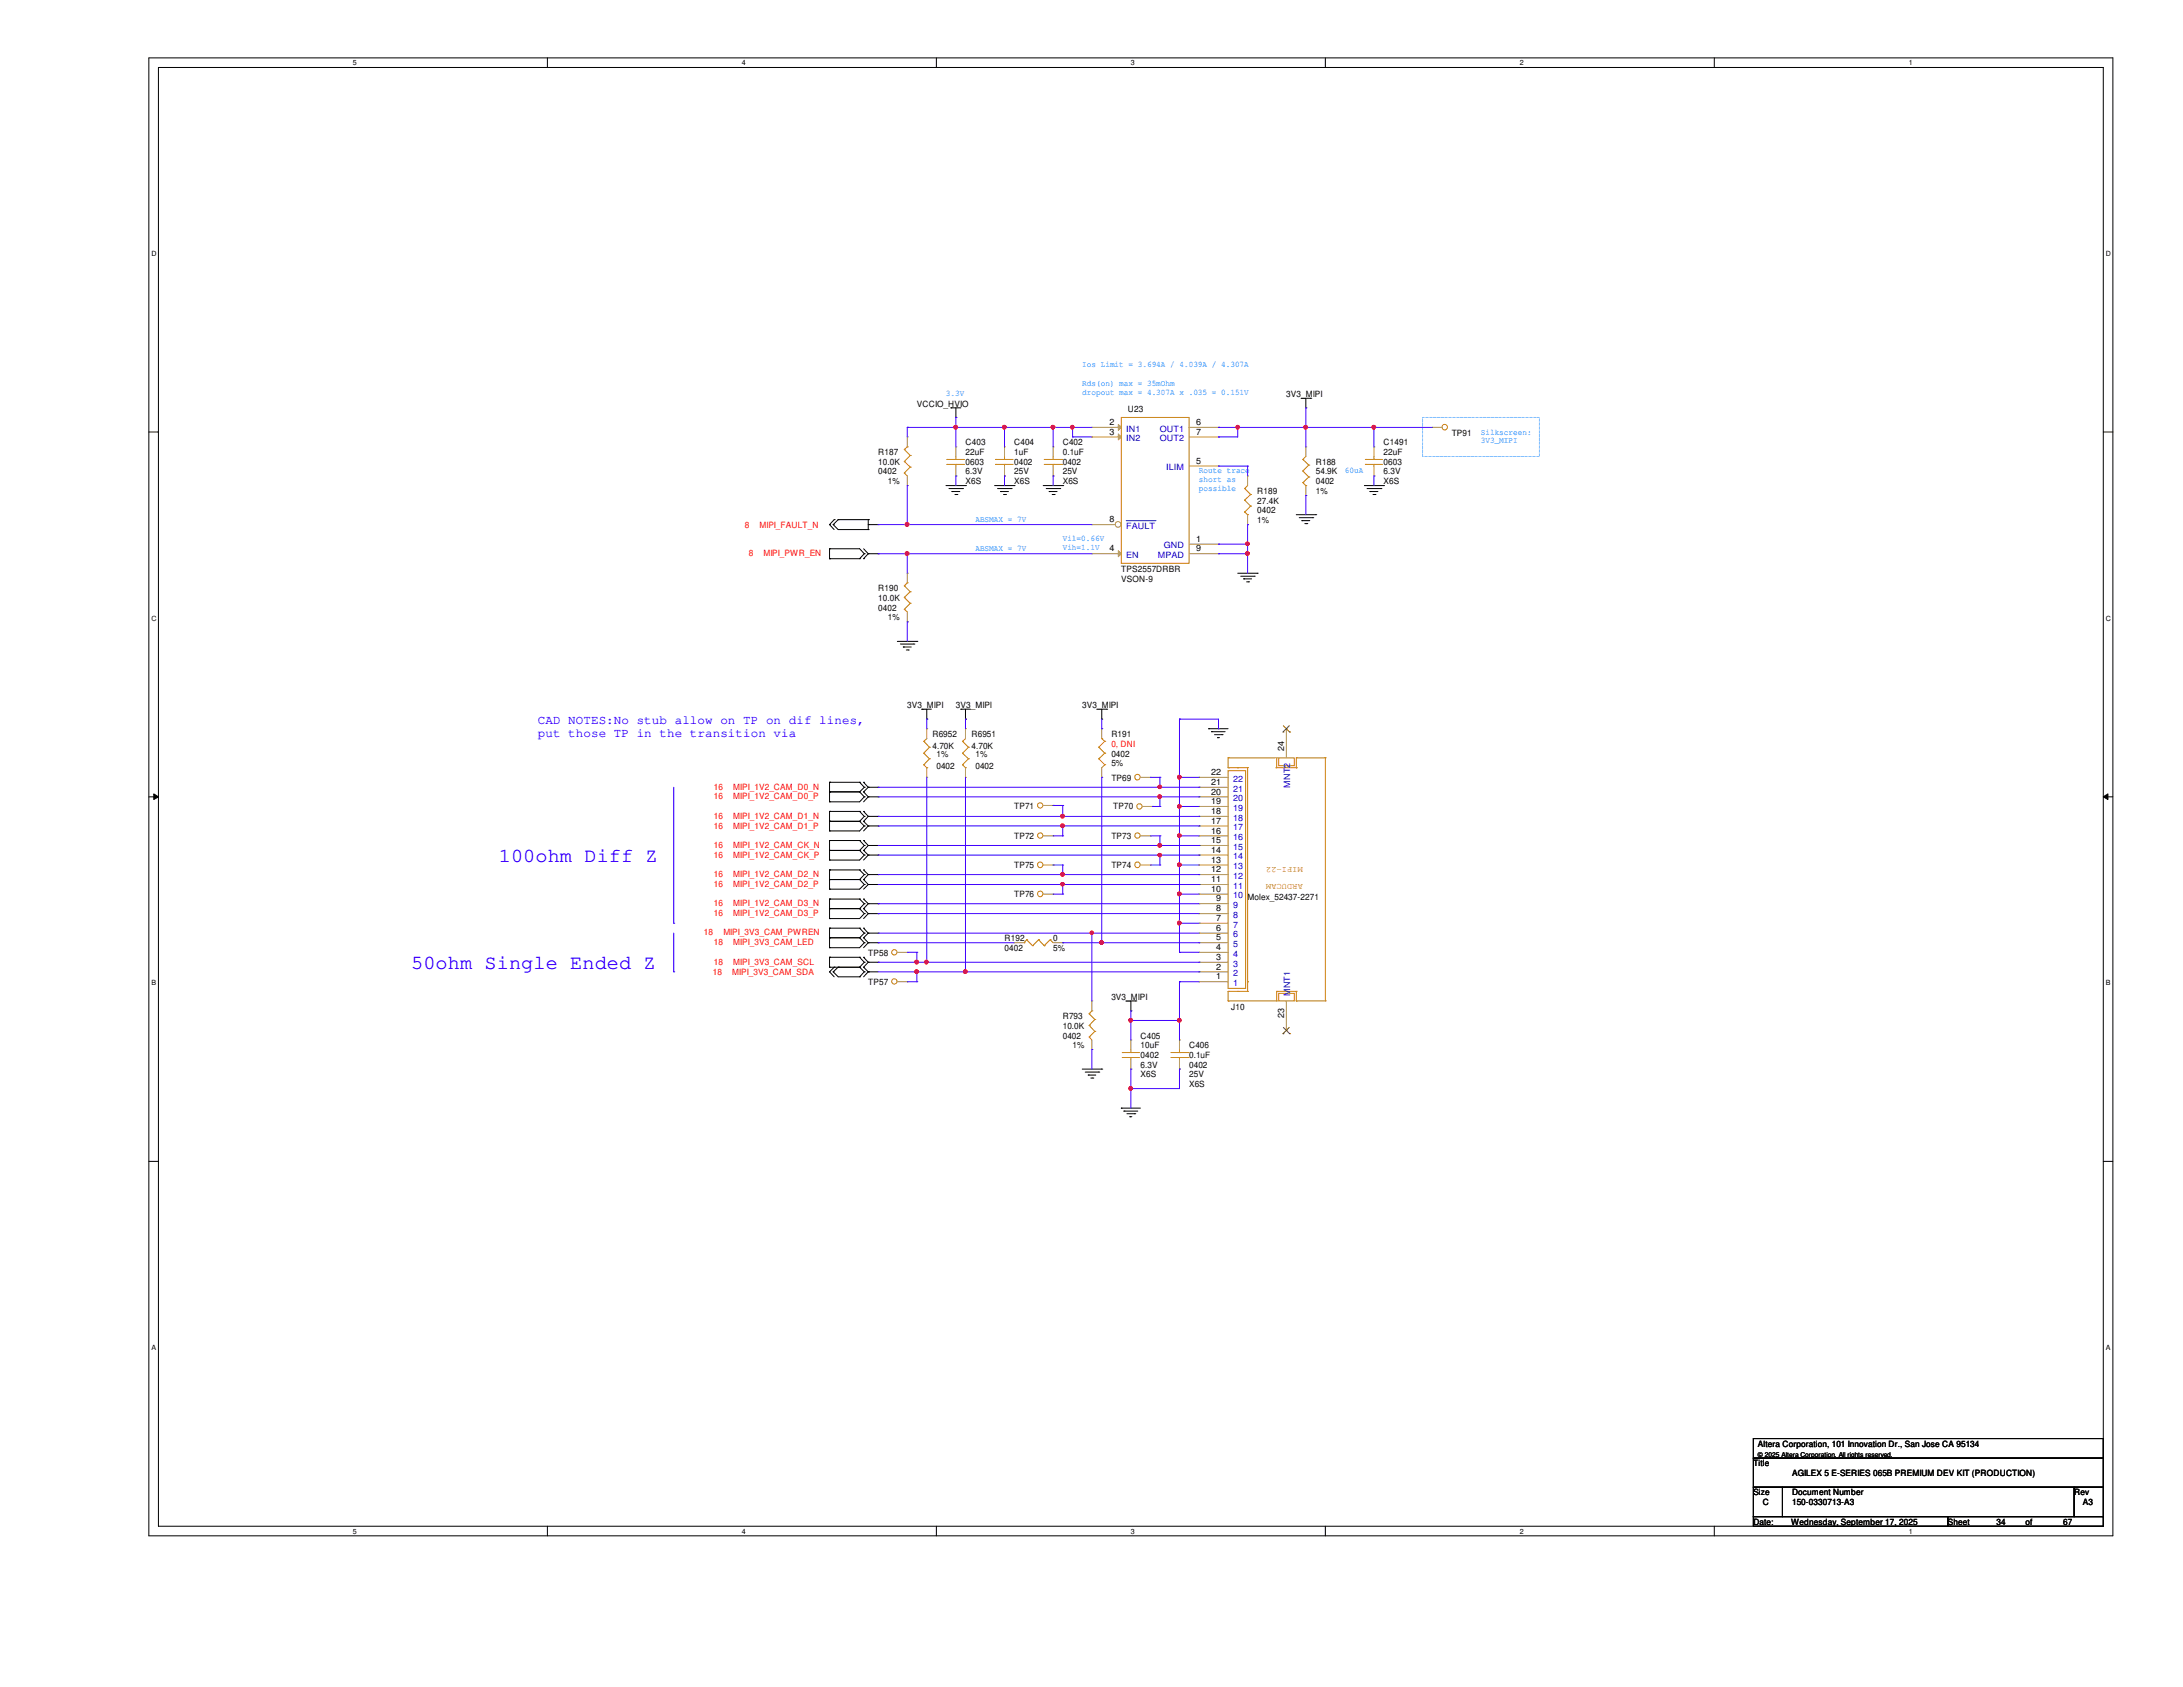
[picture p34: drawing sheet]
<svg xmlns="http://www.w3.org/2000/svg" width="279mm" height="216mm" viewBox="0 0 279 216" stroke-linecap="round" stroke-linejoin="round" font-family="sans-serif">
<defs><g id="words">
<g font-size="2.6" fill="#00f">
<text x="63.8" y="110.3">100ohm Diff Z</text>
<text x="52.6" y="124">50ohm Single Ended Z</text>
</g>
<g font-size="1.6" fill="#00f">
<text x="68.8" y="92.7">CAD NOTES:No stub allow on TP on dif lines,</text>
<text x="68.8" y="94.3">put those TP in the transition via</text>
</g>
<g font-size="1.1" fill="#007fff">
<text x="138.5" y="46.9">Ios Limit = 3.694A / 4.039A / 4.307A</text>
<text x="121.1" y="50.6">3.3V</text>
<text x="138.5" y="49.4">Rds(on) max = 35mOhm</text>
<text x="138.5" y="50.5">dropout max = 4.307A x .035 = 0.151V</text>
<text x="189.5" y="55.6">Silkscreen:</text>
<text x="189.5" y="56.7">3V3_MIPI</text>
<text x="153.5" y="60.6">Route trace</text>
<text x="153.5" y="61.7">short as</text>
<text x="153.5" y="62.8">possible</text>
<text x="172.1" y="60.6">60uA</text>
<text x="124.8" y="66.8">ABSMAX = 7V</text>
<text x="124.8" y="70.6">ABSMAX = 7V</text>
<text x="136" y="69.3">Vil=0.66V</text>
<text x="136" y="70.4">Vih=1.1V</text>
</g>
<g font-size="1.1">
<text x="117.3" y="52">VCCIO_HVIO</text>
<text x="144.4" y="52.7">U23</text>
<text x="164.6" y="50.8">3V3_MIPI</text>
<text x="112.4" y="58.3">R187</text>
<text x="112.4" y="59.5">10.0K</text>
<text x="123.6" y="57">C403</text>
<text x="123.6" y="58.3">22uF</text>
<text x="123.6" y="59.5">0603</text>
<text x="129.8" y="57">C404</text>
<text x="129.8" y="58.3">1uF</text>
<text x="129.8" y="59.5">0402</text>
<text x="136" y="57">C402</text>
<text x="136" y="58.3">0.1uF</text>
<text x="136" y="59.5">0402</text>
<text x="142" y="55.6">3</text>
<text x="142" y="54.4">2</text>
<text x="153.1" y="59.4">5</text>
<text x="153.1" y="54.4">6</text>
<text x="153.1" y="55.6">7</text>
<text x="168.4" y="59.5">R188</text>
<text x="177.1" y="57">C1491</text>
<text x="177.1" y="58.3">22uF</text>
<text x="177.1" y="59.5">0603</text>
<text x="185.8" y="55.8">TP91</text>
<text x="112.4" y="60.7">0402</text>
<text x="113.6" y="62">1%</text>
<text x="123.6" y="60.7">6.3V</text>
<text x="123.6" y="62">X6S</text>
<text x="129.8" y="60.7">25V</text>
<text x="129.8" y="62">X6S</text>
<text x="136" y="60.7">25V</text>
<text x="136" y="62">X6S</text>
<text x="160.9" y="63.2">R189</text>
<text x="160.9" y="64.5">27.4K</text>
<text x="160.9" y="65.7">0402</text>
<text x="168.4" y="60.7">54.9K</text>
<text x="168.4" y="62">0402</text>
<text x="168.4" y="63.2">1%</text>
<text x="177.1" y="60.7">6.3V</text>
<text x="177.1" y="62">X6S</text>
<text x="142" y="70.6">4</text>
<text x="142" y="66.8">8</text>
<text x="153.1" y="69.3">1</text>
<text x="153.1" y="70.6">9</text>
<text x="160.9" y="66.9">1%</text>
<text x="112.4" y="75.6">R190</text>
<text x="112.4" y="76.9">10.0K</text>
<text x="143.5" y="73.2">TPS2557DRBR</text>
<text x="143.5" y="74.4">VSON-9</text>
<text x="112.4" y="78.1">0402</text>
<text x="113.6" y="79.4">1%</text>
<text x="116.1" y="90.6">3V3_MIPI</text>
<text x="119.3" y="94.3">R6952</text>
<text x="119.3" y="95.8">4.70K</text>
<text x="122.3" y="90.6">3V3_MIPI</text>
<text x="124.3" y="94.3">R6951</text>
<text x="124.3" y="95.8">4.70K</text>
<text x="138.5" y="90.6">3V3_MIPI</text>
<text x="142.2" y="94.3">R191</text>
<text x="119.8" y="96.8">1%</text>
<text x="119.8" y="98.4">0402</text>
<text x="124.8" y="96.8">1%</text>
<text x="124.8" y="98.4">0402</text>
<text x="142.2" y="96.8">0402</text>
<text x="142.2" y="98">5%</text>
<text x="142.2" y="99.9">TP69</text>
<text x="155" y="101.7">20</text>
<text x="155" y="100.5">21</text>
<text x="155" y="99.2">22</text>
<text x="164.3" y="96.1" transform="rotate(-90 164.3 96.1)">24</text>
<text x="129.8" y="103.5">TP71</text>
<text x="129.8" y="107.4">TP72</text>
<text x="142.2" y="107.4">TP73</text>
<text x="142.5" y="103.5">TP70</text>
<text x="155" y="107.9">15</text>
<text x="155" y="106.7">16</text>
<text x="155" y="105.4">17</text>
<text x="155" y="104.2">18</text>
<text x="155" y="102.9">19</text>
<text x="129.8" y="111.1">TP75</text>
<text x="142.2" y="111.1">TP74</text>
<text x="155" y="112.9">11</text>
<text x="155" y="111.6">12</text>
<text x="155" y="110.4">13</text>
<text x="155" y="109.1">14</text>
<text x="129.8" y="114.8">TP76</text>
<text x="155" y="114.1">10</text>
<text x="155.7" y="119.1">6</text>
<text x="155.7" y="117.9">7</text>
<text x="155.7" y="116.6">8</text>
<text x="155.7" y="115.4">9</text>
<text x="159.7" y="115.2">Molex_52437-2271</text>
<text x="111.1" y="122.3">TP58</text>
<text x="128.6" y="120.5">R192</text>
<text x="128.6" y="121.7">0402</text>
<text x="134.8" y="120.5">0</text>
<text x="134.8" y="121.7">5%</text>
<text x="155.7" y="125.3">1</text>
<text x="155.7" y="124.1">2</text>
<text x="155.7" y="122.9">3</text>
<text x="155.7" y="121.6">4</text>
<text x="155.7" y="120.4">5</text>
<text x="111.1" y="126.1">TP57</text>
<text x="136" y="130.4">R793</text>
<text x="136" y="131.7">10.0K</text>
<text x="142.2" y="127.9">3V3_MIPI</text>
<text x="157.6" y="129.3">J10</text>
<text x="164.3" y="130.3" transform="rotate(-90 164.3 130.3)">23</text>
<text x="136" y="132.9">0402</text>
<text x="137.3" y="134.2">1%</text>
<text x="146" y="132.9">C405</text>
<text x="146" y="134.2">10uF</text>
<text x="146" y="135.4">0402</text>
<text x="146" y="136.7">6.3V</text>
<text x="146" y="137.9">X6S</text>
<text x="152.2" y="134.2">C406</text>
<text x="152.2" y="135.4">0.1uF</text>
<text x="152.2" y="137.9">25V</text>
<text x="152.2" y="136.7">0402</text>
<text x="152.2" y="139.1">X6S</text>
<text x="225" y="185.2">Altera Corporation, 101 Innovation Dr., San Jose CA 95134</text>
<text x="224.4" y="187.7">Title</text>
<text x="224.4" y="191.4">Size</text>
<text x="229.4" y="188.9">AGILEX 5 E-SERIES 065B PREMIUM DEV KIT (PRODUCTION)</text>
<text x="229.4" y="191.4">Document Number</text>
<text x="265.5" y="191.4">Rev</text>
<text x="224.4" y="195.2">Date:</text>
<text x="225.6" y="192.7">C</text>
<text x="229.2" y="195.2">Wednesday, September 17, 2025</text>
<text x="229.4" y="192.7">150-0330713-A3</text>
<text x="249.3" y="195.2">Sheet</text>
<text x="255.5" y="195.2">34</text>
<text x="259.2" y="195.2">of</text>
<text x="264.1" y="195.2">67</text>
<text x="266.6" y="192.7">A3</text>
</g>
<g font-size="1.1" fill="#00c">
<text x="144.1" y="56.5">IN2</text>
<text x="144.1" y="55.2">IN1</text>
<text x="148.5" y="55.2">OUT1</text>
<text x="148.5" y="56.5">OUT2</text>
<text x="149.3" y="60.2">ILIM</text>
<text x="144.1" y="71.4">EN</text>
<text x="144.1" y="67.7">FAULT</text>
<text x="148.2" y="71.4">MPAD</text>
<text x="149" y="70.2">GND</text>
<text x="157.8" y="101.3">21</text>
<text x="157.8" y="100">22</text>
<text x="165.1" y="100.8" transform="rotate(-90 165.1 100.8)">MNT2</text>
<text x="157.8" y="107.5">16</text>
<text x="157.8" y="106.3">17</text>
<text x="157.8" y="105">18</text>
<text x="157.8" y="103.8">19</text>
<text x="157.8" y="102.5">20</text>
<text x="157.8" y="113.7">11</text>
<text x="157.8" y="112.5">12</text>
<text x="157.8" y="111.3">13</text>
<text x="157.8" y="110">14</text>
<text x="157.8" y="108.8">15</text>
<text x="157.8" y="115">10</text>
<text x="157.8" y="120">6</text>
<text x="157.8" y="118.7">7</text>
<text x="157.8" y="117.5">8</text>
<text x="157.8" y="116.2">9</text>
<text x="157.8" y="124.9">2</text>
<text x="157.8" y="123.7">3</text>
<text x="157.8" y="122.4">4</text>
<text x="157.8" y="121.2">5</text>
<text x="157.8" y="126.2">1</text>
<text x="165.1" y="127.5" transform="rotate(-90 165.1 127.5)">MNT1</text>
</g>
<g font-size="1.1" fill="#f00">
<text x="95.3" y="67.6">8</text>
<text x="95.8" y="71.2">8</text>
<text x="97.2" y="67.6">MIPI_FAULT_N</text>
<text x="97.7" y="71.2">MIPI_PWR_EN</text>
<text x="142.2" y="95.6">0, DNI</text>
<text x="91.4" y="101">16</text>
<text x="93.9" y="101">MIPI_1V2_CAM_D0_N</text>
<text x="91.4" y="102.3">16</text>
<text x="91.4" y="104.8">16</text>
<text x="91.4" y="106">16</text>
<text x="93.9" y="102.3">MIPI_1V2_CAM_D0_P</text>
<text x="93.9" y="104.8">MIPI_1V2_CAM_D1_N</text>
<text x="93.9" y="106">MIPI_1V2_CAM_D1_P</text>
<text x="91.4" y="112.3">16</text>
<text x="91.4" y="113.5">16</text>
<text x="91.4" y="108.5">16</text>
<text x="91.4" y="109.8">16</text>
<text x="93.9" y="108.5">MIPI_1V2_CAM_CK_N</text>
<text x="93.9" y="109.8">MIPI_1V2_CAM_CK_P</text>
<text x="93.9" y="112.3">MIPI_1V2_CAM_D2_N</text>
<text x="93.9" y="113.5">MIPI_1V2_CAM_D2_P</text>
<text x="90.1" y="119.7">18</text>
<text x="91.4" y="116">16</text>
<text x="91.4" y="117.2">16</text>
<text x="92.6" y="119.7">MIPI_3V3_CAM_PWREN</text>
<text x="93.9" y="116">MIPI_1V2_CAM_D3_N</text>
<text x="93.9" y="117.2">MIPI_1V2_CAM_D3_P</text>
<text x="91.2" y="124.8">18</text>
<text x="91.4" y="120.9">18</text>
<text x="91.4" y="123.4">18</text>
<text x="93.7" y="124.8">MIPI_3V3_CAM_SDA</text>
<text x="93.9" y="120.9">MIPI_3V3_CAM_LED</text>
<text x="93.9" y="123.4">MIPI_3V3_CAM_SCL</text>
</g>
<g font-size="1.1" fill="#cc7f05">
<text x="166.8" y="113.1" transform="rotate(-180 166.8 113.1)">ARDUCAM</text>
<text x="166.8" y="110.9" transform="rotate(-180 166.8 110.9)">MIPI-22</text>
</g>
<g font-size=".9">
<text x="45.2" y="8.3">5</text>
<text x="95" y="8.3">4</text>
<text x="144.7" y="8.3">3</text>
<text x="194.5" y="8.3">2</text>
<text x="244.3" y="8.3">1</text>
<text x="19.4" y="32.8">D</text>
<text x="269.5" y="32.8">D</text>
<text x="19.4" y="79.4">C</text>
<text x="269.5" y="79.4">C</text>
<text x="19.4" y="126.1">B</text>
<text x="269.5" y="126.1">B</text>
<text x="19.4" y="172.8">A</text>
<text x="269.5" y="172.8">A</text>
<text x="45.2" y="196.3">5</text>
<text x="95" y="196.3">4</text>
<text x="144.7" y="196.3">3</text>
<text x="194.5" y="196.3">2</text>
<text x="244.3" y="196.3">1</text>
</g>
<text font-size=".8" x="225" y="186.4">© 2025 Altera Corporation. All rights reserved.</text>
</g></defs>
<path d="M19.1 7.4h251.3v189.2h-251.3zM20.3 8.6h248.9v186.7h-248.9z" fill="none" stroke="#000" stroke-width=".13"/>
<g fill="#fff">
<path d="M45.2 7.5h.5v1.1h-.5z"/>
<path d="M45.2 195.5h.5v1h-.5z"/>
</g>
<path d="M70.1 7.4v1.2M70.1 195.3v1.3" fill="none" stroke="#000" stroke-width=".13"/>
<g fill="#fff">
<path d="M95 7.5h.5v1.1h-.5z"/>
<path d="M95 195.5h.5v1h-.5z"/>
</g>
<path d="M119.8 7.4v1.2M119.8 195.3v1.3" fill="none" stroke="#000" stroke-width=".13"/>
<g fill="#fff">
<path d="M144.7 7.5h.5v1.1h-.5z"/>
<path d="M144.7 195.5h.5v1h-.5z"/>
</g>
<path d="M169.6 7.4v1.2M169.6 195.3v1.3" fill="none" stroke="#000" stroke-width=".13"/>
<g fill="#fff">
<path d="M194.5 7.5h.5v1.1h-.5z"/>
<path d="M194.5 195.5h.5v1h-.5z"/>
</g>
<path d="M219.4 7.4v1.2M219.4 195.3v1.3" fill="none" stroke="#000" stroke-width=".13"/>
<g fill="#fff">
<path d="M244.3 7.5h.5v1.1h-.5z"/>
<path d="M244.3 195.5h.5v1h-.5z"/>
<path d="M19.4 32h.6v1h-.6z"/>
<path d="M269.5 32h.7v1h-.7z"/>
<path d="M19.4 78.6h.6v1h-.6z"/>
<path d="M269.5 78.6h.7v1h-.7z"/>
</g>
<path d="M19.1 55.3h1.2M269.2 55.3h1.2" fill="none" stroke="#000" stroke-width=".13"/>
<g fill="#fff">
<path d="M19.4 125.3h.6v1h-.6z"/>
<path d="M269.5 125.3h.6v1h-.6z"/>
</g>
<path d="M19.1 102h1.2M19.7 101.6l.6 .4-.6 .3zM269.2 102l.6-.4v.7zM269.2 102h1.2" fill="none" stroke="#000" stroke-width=".13"/>
<path d="M19.7 101.6l.6 .4-.6 .3zM269.2 102l.6-.4v.7z" fill="#000"/>
<g fill="#fff">
<path d="M19.4 172h.5v1h-.5z"/>
<path d="M269.5 172h.6v1h-.6z"/>
</g>
<g fill="none" stroke="#000" stroke-width=".13">
<path d="M121.7 52.2h.1M121.7 52.2h1.3M122.3 53.4h.1M122.3 52.2v1.2M166.5 51h1.3M167.1 52.2h.1M167.1 51v1.2M167.8 51h.1M106.2 67.1h.1M106.2 71.5h.1M106.2 70.2h.1M106.2 70.2v1.3"/>
<path d="M106.2 67.1l.6 .7M106.2 71.5h3.8M106.2 70.2h3.8l.6 .7M106.6 67.1h.1M106.6 67.1l.7 .7h3.8M106.8 66.5h.1M106.8 66.5l-.6 .6M107.3 66.5h.1M107.3 66.5h3.8M107.3 66.5l-.7 .6M110 71.5h.1M110.5 71.5h.1"/>
<path d="M110.5 70.2l.6 .7M110.6 70.9h.1M110.6 70.9l-.6 .6M111.1 66.5h.1M111.1 67.8h.1M111.1 67.1h.1M111.1 70.9h.1M111.1 66.5v1.3M111.1 67.1h1.3M111.1 70.9l-.6 .6M111.1 70.9h1.3M112.4 70.9h.1"/>
<path d="M121.1 62.1h2.5M121.5 62.5h1.7M121.8 62.9h.1M121.8 62.9h1.1M122.2 63.3h.3M122.5 63.3h.1M123.2 62.5h.1M123.6 62.1h.1M127.3 62.1h2.5M127.7 62.5h1.7M128.1 62.9h.1M128.1 62.9h1"/>
<path d="M128.4 63.3h.3M128.7 63.3h.1M129.4 62.5h.1M129.8 62.1h.1M133.5 62.1h2.5M133.9 62.5h1.7M134.3 62.9h.1M134.3 62.9h1M134.7 63.3h.2M134.9 63.3h.1M135.6 62.5h.1M136 62.1h.1"/>
<path d="M158.4 73.4h2.5M158.8 73.7h1.7M159.2 74.1h.1M159.2 74.1h1M159.6 74.5h.2M159.8 74.5h.1M160.5 73.7h.1M160.9 73.4h.1M165.9 65.9h2.5M166.3 66.3h1.7M166.6 66.6h.1M166.6 66.6h1"/>
<path d="M167 67h.3M167.3 67h.1M168 66.3h.1M168.4 65.9h.1M174.6 62.1h2.5M175 62.5h1.7M175.3 62.9h.1M175.3 62.9h1.1M175.7 63.3h.3M176 63.3h.1M176.7 62.5h.1M177.1 62.1h.1"/>
<path d="M114.9 82.1h2.4M115.2 82.4h1.8M115.6 82.8h.1M115.6 82.8h1M116 83.2h.2M116.2 83.2h.1M117 82.4h.1M117.3 82.1h.1M118 90.8h.1M118 90.8h1.2M118.6 92h.1M118.6 90.8v1.2"/>
<path d="M123 90.8h.1M123 90.8h1.2M123.6 92h.1M123.6 90.8v1.2M140.4 90.8h1.2M141 92h.1M141 90.8v1.2M141.6 90.8h.1M154.7 93.3h.1M154.7 93.3h2.5M155.1 93.6h.1M155.1 93.6h1.7"/>
<path d="M155.4 94h1M155.8 94.4h.1M155.8 94.4h.3M156.4 94h.1M106.2 100.1h.1M106.2 101.3h.1M106.2 102.6h.1M106.2 103.8h.1M106.2 105.1h.1M106.2 106.3h.1M106.2 107.6h.1M106.2 108.8h.1"/>
<path d="M106.2 110.1h.1M106.2 111.3h.1M106.2 112.6h.1M106.2 113.8h.1M106.2 115.1h.1M106.2 116.3h.1M106.2 117.6h.1M106.2 118.8h.1M106.2 100.1h3.8M106.2 101.3h3.8M106.2 100.1v2.5M106.2 103.8v2.5"/>
<path d="M106.2 107.6v2.5M106.2 111.3v2.5M106.2 115.1v2.5M106.2 118.8v2.5M106.2 103.8h3.8M106.2 105.1h3.8M106.2 107.6h3.8M106.2 108.8h3.8M106.2 111.3h3.8M106.2 112.6h3.8M106.2 115.1h3.8M106.2 116.3h3.8"/>
<path d="M106.2 118.8h3.8M110 100.1h.1M110 101.3h.1M110 103.8h.1M110 105.1h.1M110 107.6h.1M110 108.8h.1M110 111.3h.1M110 112.6h.1M110 115.1h.1M110 116.3h.1M110 118.8h.1"/>
<path d="M110 100.1l.6 .7M110 101.3l.6 .7M110 103.8l.6 .7M110 105.1l.6 .6M110 107.6l.6 .6M110 108.8l.6 .6M110 111.3l.6 .6M110 112.6l.6 .6M110 115.1l.6 .6M110 116.3l.6 .6M110 118.8l.6 .6M110.5 100.1h.1"/>
<path d="M110.5 101.3h.1M110.5 103.8h.1M110.5 105.1h.1M110.5 107.6h.1M110.5 108.8h.1M110.5 111.3h.1M110.5 112.6h.1M110.5 115.1h.1M110.5 116.3h.1M110.5 118.8h.1M110.5 100.1l.6 .7M110.5 101.3l.6 .7"/>
<path d="M110.5 103.8l.6 .7M110.5 105.1l.6 .6M110.5 107.6l.6 .6M110.5 108.8l.6 .6M110.5 111.3l.6 .6M110.5 112.6l.6 .6M110.5 115.1l.6 .6M110.5 116.3l.6 .6M110.5 118.8l.6 .6M110.6 100.8h.1M110.6 102h.1M110.6 104.5h.1"/>
<path d="M110.6 105.7h.1M110.6 108.2h.1M110.6 109.4h.1M110.6 111.9h.1M110.6 113.2h.1M110.6 115.7h.1M110.6 116.9h.1M110.6 119.4h.1M110.6 100.8l-.6 .5M110.6 102l-.6 .6h-3.8M110.6 104.5l-.6 .6M110.6 105.7l-.6 .6h-3.8"/>
<path d="M110.6 108.2l-.6 .6M110.6 109.4l-.6 .7h-3.8M110.6 111.9l-.6 .7M110.6 113.2l-.6 .6h-3.8M110.6 115.7l-.6 .6M110.6 116.9l-.6 .7h-3.8M110.6 119.4l-.6 .6M111.1 100.8h.1M111.1 102h.1M111.1 104.5h.1M111.1 105.7h.1M111.1 108.2h.1"/>
<path d="M111.1 109.4h.1M111.1 111.9h.1M111.1 113.2h.1M111.1 115.7h.1M111.1 116.9h.1M111.1 119.4h.1M111.1 100.8l-.6 .5M111.1 100.8h1.3M111.1 102l-.6 .6M111.1 102h1.3M111.1 104.5l-.6 .6M111.1 104.5h1.3"/>
<path d="M111.1 105.7l-.6 .6M111.1 105.7h1.3M111.1 108.2l-.6 .6M111.1 108.2h1.3M111.1 109.4l-.6 .7M111.1 109.4h1.3M111.1 111.9l-.6 .7M111.1 111.9h1.3M111.1 113.2l-.6 .6M111.1 113.2h1.3M111.1 115.7l-.6 .6M111.1 115.7h1.3"/>
<path d="M111.1 116.9l-.6 .7M111.1 116.9h1.3M111.1 119.4l-.6 .6M111.1 119.4h1.3M112.4 100.8h.1M112.4 102h.1M112.4 104.5h.1M112.4 105.7h.1M112.4 108.2h.1M112.4 109.4h.1M112.4 111.9h.1M112.4 113.2h.1"/>
<path d="M112.4 115.7h.1M112.4 116.9h.1M112.4 119.4h.1M106.2 120h.1M106.2 121.3h.1M106.2 122.5h.1M106.2 123.8h.1M106.2 124.4h.1M106.2 122.5v1.3M106.2 120h3.8M106.2 122.5h3.8M106.2 123.8h3.8"/>
<path d="M106.2 124.4l.6 .6M106.6 124.4h.1M106.6 124.4l.7 .6h2.7M106.8 123.8h.1M106.8 123.8l-.6 .6M107.3 123.8h.1M107.3 123.8l-.7 .6M110 120h.1M110 122.5h.1M110 123.8h.1M110 125h.1M110 120l.6 .6"/>
<path d="M110 122.5l.6 .6M110 123.8l.6 .6M110.5 120h.1M110.5 122.5h.1M110.5 123.8h.1M110.5 120l.6 .6M110.5 122.5l.6 .6M110.5 123.8l.6 .6M110.6 120.6h.1M110.6 123.1h.1M110.6 124.4h.1M110.6 120.6l-.6 .7h-3.8"/>
<path d="M110.6 123.1l-.6 .7M110.6 124.4l-.6 .6M111.1 120.6h.1M111.1 123.1h.1M111.1 124.4h.1M111.1 120.6l-.6 .7M111.1 120.6h1.3M111.1 123.1l-.6 .7M111.1 123.1h1.3M111.1 124.4l-.6 .6M111.1 124.4h1.3M112.4 120.6h.1"/>
<path d="M112.4 123.1h.1M138.5 136.8h2.5M138.9 137.2h1.7M139.3 137.6h.1M139.3 137.6h1M139.6 138h.3M139.9 138h.1M140.6 137.2h.1M141 136.8h.1M144.1 128.1h1.3M144.7 129.4h.1M144.7 128.1v1.3"/>
<path d="M145.4 128.1h.1M19.1 148.6h1.2M143.5 141.8h.1M143.5 141.8h2.5M143.8 142.2h.1M143.8 142.2h1.8M144.2 142.5h1M144.6 142.9h.1M144.6 142.9h.3M145.2 142.5h.1M269.2 148.6h1.2M224.4 184.1h44.8v2.5h-44.8z"/>
<path d="M224.4 186.6h44.8v3.7h-44.8zM224.4 190.3h3.7v3.8h-3.7zM224.4 194.1h24.9v1.2h-24.9zM228.1 190.3h37.4v3.8h-37.4zM249.3 194.1h19.9v1.2h-19.9zM265.5 190.3h3.7v3.8h-3.7z"/>
</g>
<path d="M86.2 118.2h.1M86.2 100.8v17.4M86.2 119.4v5M86.2 124.4h.1" fill="none" stroke="#00f" stroke-width=".13"/>
<path d="M182.1 53.4h14.9v5h-14.9z" fill="none" stroke="#007fff" stroke-width=".13"/>
<g fill="none" stroke="#cc7f05" stroke-width=".13">
<path d="M115.7 59.1h.1M115.7 57.5h.1M115.7 59.1l.8 .7M115.7 57.5l.8 .8M116.1 57.2h.1M116.1 57.2l-.4 .3M116.5 59.8h.1M116.5 58.3h.1M116.5 59.8l-.8 .7M116.5 58.3l-.8 .8M121.2 58.8h.1M121.2 59.4h.1"/>
<path d="M121.2 58.8h2.2M121.2 59.4h2.2M122.3 59.4h.1M122.3 58.8h.1M122.3 58.4v.4M122.3 59.4v.2M127.4 58.8h.1M127.4 59.4h.1M127.4 58.8h2.3M127.4 59.4h2.3M128.6 59.4h.1M128.6 58.8h.1"/>
<path d="M128.6 58.4v.4M128.6 59.4v.2M133.6 58.8h2.3M133.6 59.4h2.3M134.8 59.4h.1M134.8 58.8h.1M134.8 58.4v.4M134.8 59.4v.2M135.9 58.8h.1M135.9 59.4h.1M143.5 53.4h8.7v18.7h-8.7zM166.8 58.8h.1"/>
<path d="M166.8 58.8l.7 .7M167.1 58.4l-.3 .4M167.5 59.5h.1M167.5 59.5l-.7 .8M174.8 58.8h.1M174.8 59.4h.1M174.8 58.8h2.2M174.8 59.4h2.2M175.9 59.4h.1M175.9 58.8h.1M175.9 58.4v.4M175.9 59.4v.2"/>
<path d="M115.7 60.5h.1M115.7 78h.1M115.7 76.5h.1M115.7 75h.1M115.7 60.5l.4 .4M115.7 78l.4 .3M115.7 76.5l.8 .7M115.7 75l.8 .7M116.1 74.6h.1M116.1 74.6l-.4 .4M116.5 77.2h.1M116.5 75.7h.1"/>
<path d="M116.5 77.2l-.8 .8M116.5 75.7l-.8 .8M166.8 60.3h.1M166.8 61.8h.1M166.8 60.3l.7 .7M166.8 61.8l.3 .3M167.1 62.1h.1M167.5 61h.1M167.5 61l-.7 .8M118.2 94.9h.1M118.2 96.4h.1M118.2 97.9h.1"/>
<path d="M118.2 94.9l.8 .7M118.2 96.4l.8 .7M118.2 97.9l.4 .4M118.6 98.3h.1M118.6 94.5l-.4 .4M119 95.6h.1M119 97.1h.1M119 95.6l-.8 .8M119 97.1l-.8 .8M140.6 97.1h.1M140.6 95.6h.1M140.6 97.1l.8 .8"/>
<path d="M140.6 95.6l.8 .8M141 94.5h.1M141 94.5l.4 .4M141.4 97.9h.1M141.4 96.4h.1M141.4 94.9h.1M141.4 97.9l-.4 .4M141.4 96.4l-.8 .7M141.4 94.9l-.8 .7M157.2 98.6h2.2v27.9h-2.2zM157.2 97h.1M157.2 98.3h.1"/>
<path d="M157.2 97v1.3M157.2 97h6.1M157.2 98.3h2.5M158.4 98.3h.1M159.7 98.3h.1M159.7 98.3v28.6M163.3 98.3h2.6M163.4 97h.1M163.4 97v1.3M163.7 97h2v1h-2zM165.9 97h.1M165.9 98.3h.1"/>
<path d="M165.9 97v1.3M165.9 97h3.7M169.6 97h.1M169.6 97v31.1M131.1 120.6h.1M131.4 120.3h.1M131.4 120.3l.8 .7M131.4 120.3l-.3 .3M132.2 121h.1M132.9 120.3h.1M132.9 120.3l.7 .7M132.9 120.3l-.7 .7"/>
<path d="M133.6 121h.1M134.4 120.3h.1M134.4 120.3l.4 .3M134.4 120.3l-.8 .7M139.4 132.7h.1M139.4 131.2h.1M139.4 129.8h.1M139.4 132.7l.3 .4M139.4 131.2l.7 .8M139.4 129.8l.7 .7M139.7 129.4h.1M139.7 129.4l-.3 .4"/>
<path d="M140.1 132h.1M140.1 130.5h.1M140.1 132l-.7 .7M140.1 130.5l-.7 .7M143.6 134.7h.1M143.6 135.3h.1M143.6 134.7h2.2M143.6 135.3h2.2M144.7 135.3h.1M144.7 134.7h.1M144.7 134.3v.4M144.7 135.3v.3"/>
<path d="M149.9 134.7h2.2M149.9 135.3h2.2M151 135.3h.1M151 134.7h.1M151 134.3v.4M151 135.3v.3M152.1 134.7h.1M152.1 135.3h.1M157.2 126.9h.1M157.2 128.1h.1M157.2 126.9h2.5M157.2 126.9v1.2"/>
<path d="M157.2 128.1h6.2M158.4 126.9h.1M159.7 125.6h.1M159.7 126.9h.1M163.4 128.1h.1M163.4 126.9h.1M163.4 126.9h2.5M163.4 126.9v1.2M163.7 127.1h2v1h-2zM165.9 126.9h.1M165.9 128.1h.1M165.9 128.1h3.7"/>
<path d="M165.9 126.9v1.2M169.6 128.1h.1"/>
<circle cx="184.9" cy="54.7" r=".35"/>
<circle cx="133.1" cy="110.7" r=".35"/>
<circle cx="133.1" cy="114.4" r=".35"/>
<circle cx="133.1" cy="103.1" r=".34"/>
<circle cx="133.1" cy="106.9" r=".34"/>
<circle cx="145.6" cy="110.7" r=".35"/>
<circle cx="145.6" cy="106.9" r=".34"/>
<circle cx="145.8" cy="103.2" r=".34"/>
<circle cx="114.5" cy="125.6" r=".34"/>
<circle cx="114.5" cy="121.9" r=".34"/>
</g>
<g fill="none" stroke="#aa8843" stroke-width=".13">
<path d="M116.1 55.9h.1M116.1 55.9v1.3M122.3 57.2h.1M122.3 57.2v1.2M122.3 59.6v1.3M128.6 57.2h.1M128.6 57.2v1.2M128.6 59.6v1.3M134.8 57.2h.1M134.8 57.2v1.2M134.8 59.6v1.3M167.1 57.2h.1"/>
<path d="M167.1 57.2v1.2M175.9 57.2h.1M175.9 57.2v1.2M175.9 59.6v1.3M183.3 54.7h.1M183.3 54.7h1.3M116.1 62.1h.1M116.1 79.6h.1M116.1 73.4h.1M116.1 60.9v1.2M116.1 73.4v1.2M116.1 78.3v1.3"/>
<path d="M122.3 60.9h.1M128.6 60.9h.1M134.8 60.9h.1M167.1 63.4h.1M167.1 62.1v1.3M175.9 60.9h.1M118.6 93.3h.1M118.6 99.5h.1M118.6 93.3v1.2M118.6 98.3v1.2M141 99.5h.1M141 93.3h.1"/>
<path d="M141 93.3v1.2M141 98.3v1.2M153.5 99.5h.1M153.5 99.5h3.7M164.6 93.3h.1M164.6 93.3v3.7M133.5 114.4h1.3M133.5 110.7h1.3M133.5 107h1.3M133.5 103.1h1.3M134.8 103.1h.1M134.8 107h.1"/>
<path d="M134.8 110.7h.1M134.8 114.4h.1M146 110.7h1.2M146 107h1.2M146.2 103.2h1.3M147.2 107h.1M147.2 110.7h.1M147.5 103.2h.1M153.5 114.4h.1M153.5 113.2h.1M153.5 111.9h.1M153.5 110.7h.1"/>
<path d="M153.5 109.4h.1M153.5 108.2h.1M153.5 107h.1M153.5 105.7h.1M153.5 104.5h.1M153.5 103.2h.1M153.5 102h.1M153.5 100.8h.1M153.5 119.4h.1M153.5 118.2h.1M153.5 116.9h.1M153.5 115.7h.1"/>
<path d="M153.5 103.2h3.7M153.5 114.4h3.7M153.5 113.2h3.7M153.5 111.9h3.7M153.5 110.7h3.7M153.5 109.4h3.7M153.5 108.2h3.7M153.5 107h3.7M153.5 105.7h3.7M153.5 104.5h3.7M153.5 102h3.7M153.5 100.8h3.7"/>
<path d="M153.5 119.4h3.7M153.5 118.2h3.7M153.5 116.9h3.7M153.5 115.7h3.7M114.9 125.6h1.2M114.9 121.9h1.2M116.1 121.9h.1M116.1 125.6h.1M129.8 120.6h.1M129.8 120.6h1.3M134.8 120.6h1.2M136 120.6h.1"/>
<path d="M139.7 134.3h.1M139.7 128.1h.1M139.7 128.1v1.3M139.7 133.1v1.2M144.7 136.8h.1M144.7 133.1h.1M144.7 133.1v1.2M144.7 135.6v1.2M151 136.8h.1M151 133.1h.1M151 133.1v1.2M151 135.6v1.2"/>
<path d="M153.5 125.6h.1M153.5 124.4h.1M153.5 123.1h.1M153.5 121.9h.1M153.5 120.6h.1M153.5 125.6h3.7M153.5 124.4h3.7M153.5 123.1h3.7M153.5 121.9h3.7M153.5 120.6h3.7M164.6 131.9h.1M164.6 128.1v3.8"/>
</g>
<path d="M164.2 93.7h.1M164.3 92.9l.8 .8M165 92.9l-.8 .8M165.1 93.7h.1M164.2 132.3h.1M164.3 131.5l.8 .8M165 131.5l-.8 .8M165.1 132.3h.1" fill="none" stroke="#7f3f00" stroke-width=".13"/>
<path d="M143.1 55.5l.4 .4-.4 .4z" fill="#aa8843"/>
<path d="M139.7 55.9h.1M139.7 55.9h3.8M143.1 55.5l.4 .4-.4 .4z" fill="none" stroke="#aa8843" stroke-width=".13"/>
<path d="M143.1 54.3l.4 .4-.4 .4z" fill="#aa8843"/>
<path d="M139.7 54.7h.1M139.7 54.7h3.8M143.1 54.3l.4 .4-.4 .4z" fill="none" stroke="#aa8843" stroke-width=".13"/>
<path d="M143.1 70.5l.4 .4-.4 .3z" fill="#aa8843"/>
<path d="M139.7 70.9h.1M139.7 70.9h3.8M143.1 70.5l.4 .4-.4 .3z" fill="none" stroke="#aa8843" stroke-width=".13"/>
<circle cx="143.1" cy="67.1" r=".37" fill="#fff"/>
<g fill="none" stroke="#aa8843" stroke-width=".13">
<path d="M152.2 59.6h3.8M152.2 54.7h3.8M152.2 55.9h3.8M156 59.6h.1M156 54.7h.1M156 55.9h.1M139.7 67.1h.1M139.7 67.1h3M152.2 69.6h3.8M152.2 70.9h3.8M156 69.6h.1M156 70.9h.1"/>
<path d="M159.7 60.9h.1M159.7 67.1h.1M159.7 60.9v1.2M159.7 65.9v1.2M123.6 93.3h.1M123.6 99.5h.1M123.6 93.3v1.2M123.6 98.3v1.2M146 99.5h1.2M147.2 99.5h.1"/>
<circle cx="143.1" cy="67.1" r=".37"/>
</g>
<path d="M144.1 66.6h3.7M147.8 66.6h.1" fill="none" stroke="#00c" stroke-width=".13"/>
<g fill="none" stroke="#cc7f05" stroke-width=".13">
<path d="M159.3 62.5h.1M159.3 64h.1M159.3 65.5h.1M159.3 62.5l.8 .8M159.3 64l.8 .8M159.3 65.5l.4 .4M159.7 65.9h.1M159.7 62.1l-.4 .4M160.1 63.3h.1M160.1 64.8h.1M160.1 63.3l-.8 .7M160.1 64.8l-.8 .7"/>
<path d="M123.2 94.9h.1M123.2 96.4h.1M123.2 97.9h.1M123.2 94.9l.8 .7M123.2 96.4l.8 .7M123.2 97.9l.4 .4M123.6 98.3h.1M123.6 94.5l-.4 .4M124 95.6h.1M124 97.1h.1M124 95.6l-.8 .8M124 97.1l-.8 .8"/>
<circle cx="145.6" cy="99.5" r=".35"/>
</g>
<path d="M112.4 100.8h36.1M148.5 100.8h.1" fill="none" stroke="#4100ff" stroke-width=".13"/>
<path d="M148.3 100.6h.3l.1 .1-.1 .1-.2 .1-.1-.1z" fill-rule="evenodd" fill="#f00"/>
<path d="M148.3 100.6h.3l.1 .1-.1 .1-.2 .1-.1-.1z" fill="none" stroke="#f00" stroke-width=".13"/>
<path d="M112.4 102h36.1M148.5 102h.1" fill="none" stroke="#4100ff" stroke-width=".13"/>
<path d="M148.3 101.8h.3l.1 .1-.1 .2-.2 .1-.1-.1z" fill-rule="evenodd" fill="#f00"/>
<path d="M148.3 101.8h.3l.1 .1-.1 .2-.2 .1-.1-.1z" fill="none" stroke="#f00" stroke-width=".13"/>
<path d="M112.4 104.5h23.6M112.4 105.7h23.6M112.4 108.2h36.1M136 104.5h.1M136 105.7h.1M148.5 108.2h.1" fill="none" stroke="#4100ff" stroke-width=".13"/>
<path d="M148.3 108h.3l.1 .2-.1 .1-.2 .1-.1-.1z" fill-rule="evenodd" fill="#f00"/>
<path d="M148.3 108h.3l.1 .2-.1 .1-.2 .1-.1-.1z" fill="none" stroke="#f00" stroke-width=".13"/>
<path d="M112.4 109.4h36.1M148.5 109.4h.1" fill="none" stroke="#4100ff" stroke-width=".13"/>
<path d="M148.3 109.3h.3l.1 .1-.1 .2h-.2h-.1z" fill-rule="evenodd" fill="#f00"/>
<path d="M148.3 109.3h.3l.1 .1-.1 .2h-.2h-.1z" fill="none" stroke="#f00" stroke-width=".13"/>
<g fill="none" stroke="#4100ff" stroke-width=".13">
<path d="M112.4 115.7h.1M112.4 116.9h.1M112.4 111.9h23.6M112.4 113.2h23.6M112.4 115.7h41.1M112.4 116.9h41.1M112.4 119.4h27.3M136 111.9h.1M136 113.2h.1M139.7 119.4h.1M112.4 120.6h.1M112.4 120.6h17.4"/>
<path d="M112.4 123.1h4.9M117.3 123.1h.1"/>
</g>
<path d="M117.2 123h.3l.1 .1-.1 .2-.2 .1-.1-.1z" fill-rule="evenodd" fill="#f00"/>
<path d="M117.2 123h.3l.1 .1-.1 .2-.2 .1-.1-.1z" fill="none" stroke="#f00" stroke-width=".13"/>
<path d="M112.4 124.4h4.9M117.3 124.4h.1" fill="none" stroke="#4100ff" stroke-width=".13"/>
<path d="M117.2 124.2h.3l.1 .1-.1 .2-.2 .1-.1-.1z" fill-rule="evenodd" fill="#f00"/>
<path d="M117.2 124.2h.3l.1 .1-.1 .2-.2 .1-.1-.1z" fill="none" stroke="#f00" stroke-width=".13"/>
<path d="M144.7 130.6h.1M144.7 130.6h6.3" fill="none" stroke="#4100ff" stroke-width=".13"/>
<path d="M150.8 130.4h.3l.1 .2-.1 .1-.2 .1-.1-.1z" fill-rule="evenodd" fill="#f00"/>
<path d="M150.8 130.4h.3l.1 .2-.1 .1-.2 .1-.1-.1z" fill="none" stroke="#f00" stroke-width=".13"/>
<path d="M144.5 130.4h.4v.2v.1l-.2 .1-.2-.1z" fill-rule="evenodd" fill="#f00"/>
<path d="M144.5 130.4h.4v.2v.1l-.2 .1-.2-.1z" fill="none" stroke="#f00" stroke-width=".13"/>
<path d="M151 92h.1M151 99.5h.1M151 92v11.2M151 99.5h2.5" fill="none" stroke="#4100ff" stroke-width=".13"/>
<path d="M150.8 103.1h.3l.1 .1-.1 .1-.2 .1-.1-.1z" fill-rule="evenodd" fill="#f00"/>
<path d="M150.8 103.1h.3l.1 .1-.1 .1-.2 .1-.1-.1z" fill="none" stroke="#f00" stroke-width=".13"/>
<path d="M150.8 99.3h.3l.1 .1-.1 .2-.2 .1-.1-.1z" fill-rule="evenodd" fill="#f00"/>
<path d="M150.8 99.3h.3l.1 .1-.1 .2-.2 .1-.1-.1z" fill="none" stroke="#f00" stroke-width=".13"/>
<path d="M151 103.2h.1M151 107h.1M151 103.2h2.5M151 103.2v3.8M151 107h2.5" fill="none" stroke="#4100ff" stroke-width=".13"/>
<path d="M150.8 106.8h.3l.1 .1-.1 .2h-.2h-.1z" fill-rule="evenodd" fill="#f00"/>
<path d="M150.8 106.8h.3l.1 .1-.1 .2h-.2h-.1z" fill="none" stroke="#f00" stroke-width=".13"/>
<path d="M151 107h.1M151 110.7h.1M151 107v7.4M151 110.7h2.5" fill="none" stroke="#4100ff" stroke-width=".13"/>
<path d="M150.8 110.5h.3l.1 .2-.1 .1-.2 .1-.1-.1z" fill-rule="evenodd" fill="#f00"/>
<path d="M150.8 110.5h.3l.1 .2-.1 .1-.2 .1-.1-.1z" fill="none" stroke="#f00" stroke-width=".13"/>
<path d="M151 114.4h.1M151 118.2h.1M151 114.4h2.5M151 118.2h2.5M151 114.4v3.8" fill="none" stroke="#4100ff" stroke-width=".13"/>
<path d="M150.8 118h.3l.1 .1-.1 .2-.2 .1-.1-.1z" fill-rule="evenodd" fill="#f00"/>
<path d="M150.8 118h.3l.1 .1-.1 .2-.2 .1-.1-.1z" fill="none" stroke="#f00" stroke-width=".13"/>
<path d="M150.8 114.2h.3l.1 .2-.1 .2h-.2h-.1z" fill-rule="evenodd" fill="#f00"/>
<path d="M150.8 114.2h.3l.1 .2-.1 .2h-.2h-.1z" fill="none" stroke="#f00" stroke-width=".13"/>
<g fill="none" stroke="#4100ff" stroke-width=".13">
<path d="M116.1 54.7h.1M116.1 54.7v1.2M116.1 54.7h6.2M122.3 53.4h.1M122.3 54.7h.1M122.3 53.4v3.8M167.1 52.2h.1M167.1 52.2v2.5M151 92h.1M151 92h5v1.3M156 93.3h.1M151 118.2h.1"/>
<path d="M151 118.2v3.7M151 121.9h.1M151 125.6h.1M151 125.6v5M151 121.9h2.5M151 125.6h2.5"/>
</g>
<path d="M122.1 54.5h.4l.1 .2-.1 .1-.2 .1-.2-.1z" fill-rule="evenodd" fill="#f00"/>
<path d="M122.1 54.5h.4l.1 .2-.1 .1-.2 .1-.2-.1z" fill="none" stroke="#f00" stroke-width=".13"/>
<path d="M122.3 54.7h.1M122.3 54.7h12.5M128.6 54.7h.1M128.6 54.7v2.5" fill="none" stroke="#4100ff" stroke-width=".13"/>
<path d="M128.4 54.5h.3l.1 .2-.1 .1-.2 .1-.1-.1z" fill-rule="evenodd" fill="#f00"/>
<path d="M128.4 54.5h.3l.1 .2-.1 .1-.2 .1-.1-.1z" fill="none" stroke="#f00" stroke-width=".13"/>
<path d="M134.8 54.7h.1M134.8 54.7h2.5M134.8 54.7v2.5" fill="none" stroke="#4100ff" stroke-width=".13"/>
<path d="M134.6 54.5h.3l.1 .2-.1 .1-.2 .1-.1-.1z" fill-rule="evenodd" fill="#f00"/>
<path d="M134.6 54.5h.3l.1 .2-.1 .1-.2 .1-.1-.1z" fill="none" stroke="#f00" stroke-width=".13"/>
<path d="M137.3 54.7h.1M137.3 54.7h2.4M137.3 54.7v1.2" fill="none" stroke="#4100ff" stroke-width=".13"/>
<path d="M137.1 54.5h.3l.1 .2-.1 .1-.2 .1-.1-.1z" fill-rule="evenodd" fill="#f00"/>
<path d="M137.1 54.5h.3l.1 .2-.1 .1-.2 .1-.1-.1z" fill="none" stroke="#f00" stroke-width=".13"/>
<path d="M156 54.7h.1M156 54.7h2.4M158.4 54.7h.1M158.4 54.7v1.2" fill="none" stroke="#4100ff" stroke-width=".13"/>
<path d="M158.3 54.5h.2l.1 .2-.1 .1-.1 .1-.1-.1z" fill-rule="evenodd" fill="#f00"/>
<path d="M158.3 54.5h.2l.1 .2-.1 .1-.1 .1-.1-.1z" fill="none" stroke="#f00" stroke-width=".13"/>
<path d="M158.4 54.7h.1M158.4 54.7h8.7M167.1 54.7h.1M167.1 54.7v2.5" fill="none" stroke="#4100ff" stroke-width=".13"/>
<path d="M166.9 54.5h.4v.2v.1l-.2 .1-.2-.1z" fill-rule="evenodd" fill="#f00"/>
<path d="M166.9 54.5h.4v.2v.1l-.2 .1-.2-.1z" fill="none" stroke="#f00" stroke-width=".13"/>
<g fill="none" stroke="#4100ff" stroke-width=".13">
<path d="M137.3 55.9h.1M137.3 55.9h2.4M156 55.9h.1M156 59.6h.1M156 55.9h2.4M156 59.6h3.7M159.7 59.6h.1M159.7 59.6v1.3M112.4 67.1h.1M116.1 62.1h.1M116.1 62.1v5h-3.7M122.3 60.9h.1"/>
<path d="M122.3 60.9v1.2M128.6 60.9h.1M128.6 60.9v1.2M134.8 60.9h.1M134.8 60.9v1.2M167.1 63.4h.1M167.1 63.4v2.5"/>
</g>
<path d="M115.9 66.9h.4v.2v.2l-.2 .1-.2-.1z" fill-rule="evenodd" fill="#f00"/>
<path d="M115.9 66.9h.4v.2v.2l-.2 .1-.2-.1z" fill="none" stroke="#f00" stroke-width=".13"/>
<path d="M116.1 67.1h.1M116.1 67.1h23.6M159.7 67.1h.1M159.7 67.1v2.5" fill="none" stroke="#4100ff" stroke-width=".13"/>
<path d="M159.5 69.4h.3l.1 .2-.1 .1-.2 .1-.1-.1z" fill-rule="evenodd" fill="#f00"/>
<path d="M159.5 69.4h.3l.1 .2-.1 .1-.2 .1-.1-.1z" fill="none" stroke="#f00" stroke-width=".13"/>
<path d="M156 69.6h.1M156 69.6h3.7M159.7 69.6h.1M159.7 69.6v1.3" fill="none" stroke="#4100ff" stroke-width=".13"/>
<path d="M159.5 70.7h.3l.1 .1-.1 .2-.2 .1-.1-.1z" fill-rule="evenodd" fill="#f00"/>
<path d="M159.5 70.7h.3l.1 .1-.1 .2-.2 .1-.1-.1z" fill="none" stroke="#f00" stroke-width=".13"/>
<path d="M112.4 70.9h.1M112.4 70.9h3.7" fill="none" stroke="#4100ff" stroke-width=".13"/>
<path d="M115.9 70.7h.4v.1v.2l-.2 .1-.2-.1z" fill-rule="evenodd" fill="#f00"/>
<path d="M115.9 70.7h.4v.1v.2l-.2 .1-.2-.1z" fill="none" stroke="#f00" stroke-width=".13"/>
<g fill="none" stroke="#4100ff" stroke-width=".13">
<path d="M116.1 70.9h.1M116.1 79.6h.1M116.1 70.9v2.5M116.1 79.6v2.5M116.1 70.9h23.6M156 70.9h.1M156 70.9h3.7M159.7 70.9h.1M159.7 70.9v2.5M144.7 129.4h.1M144.7 130.6h.1M144.7 136.8h.1"/>
<path d="M144.7 139.3h.1M144.7 129.4v3.7M144.7 136.8v2.5M151 130.6h.1M151 136.8h.1M151 130.6v2.5M151 136.8v2.5h-6.3"/>
</g>
<path d="M144.5 139.1h.4v.2v.2h-.2h-.2z" fill-rule="evenodd" fill="#f00"/>
<path d="M144.5 139.1h.4v.2v.2h-.2h-.2z" fill="none" stroke="#f00" stroke-width=".13"/>
<path d="M139.7 119.4h.1M139.7 119.4v8.7M139.7 119.4h13.8M136 120.6h.1M136 120.6h5M139.7 134.3h.1M139.7 134.3v2.5M144.7 139.3h.1M144.7 139.3v2.5" fill="none" stroke="#4100ff" stroke-width=".13"/>
<path d="M139.6 119.2h.3l.1 .2-.1 .1-.2 .1-.1-.1z" fill-rule="evenodd" fill="#f00"/>
<path d="M139.6 119.2h.3l.1 .2-.1 .1-.2 .1-.1-.1z" fill="none" stroke="#f00" stroke-width=".13"/>
<path d="M175.9 54.7h.1M175.9 54.7v2.5" fill="none" stroke="#4100ff" stroke-width=".13"/>
<path d="M175.7 54.5h.3l.1 .2-.1 .1-.2 .1-.1-.1z" fill-rule="evenodd" fill="#f00"/>
<path d="M175.7 54.5h.3l.1 .2-.1 .1-.2 .1-.1-.1z" fill="none" stroke="#f00" stroke-width=".13"/>
<g fill="none" stroke="#4100ff" stroke-width=".13">
<path d="M167.1 54.7h.1M167.1 54.7h8.8M175.9 60.9h.1M175.9 60.9v1.2M118.6 92h.1M118.6 92v1.3M123.6 92h.1M123.6 92v1.3M141 93.3h.1M141 99.5h.1M141 92v1.3M141 99.5v21.1h12.5"/>
<path d="M153.5 120.6h.1"/>
</g>
<path d="M140.8 120.5h.3l.1 .1-.1 .2-.1 .1-.2-.1z" fill-rule="evenodd" fill="#f00"/>
<path d="M140.8 120.5h.3l.1 .1-.1 .2-.1 .1-.2-.1z" fill="none" stroke="#f00" stroke-width=".13"/>
<path d="M118.6 99.5v23.6M118.6 123.1h.1M118.6 123.1h34.9M153.5 123.1h.1" fill="none" stroke="#4100ff" stroke-width=".13"/>
<path d="M118.4 123h.3l.1 .1-.1 .2-.1 .1-.2-.1z" fill-rule="evenodd" fill="#f00"/>
<path d="M118.4 123h.3l.1 .1-.1 .2-.1 .1-.2-.1z" fill="none" stroke="#f00" stroke-width=".13"/>
<path d="M123.6 99.5v24.9M123.6 124.4h.1" fill="none" stroke="#4100ff" stroke-width=".13"/>
<path d="M123.4 124.2h.3l.1 .1-.1 .2-.2 .1-.1-.1z" fill-rule="evenodd" fill="#f00"/>
<path d="M123.4 124.2h.3l.1 .1-.1 .2-.2 .1-.1-.1z" fill="none" stroke="#f00" stroke-width=".13"/>
<g fill="none" stroke="#4100ff" stroke-width=".13">
<path d="M147.2 99.5h1.3M148.5 99.5h.1M148.5 99.5v1.3M136 103.1h.1M136 103.1v1.4M148.5 100.8h.1M148.5 102h.1M148.5 102v1.2M148.5 102h5M148.5 100.8h5M153.5 102h.1M153.5 100.8h.1"/>
<path d="M116.1 121.9h1.2M116.1 125.6h1.2M117.3 121.9h.1M117.3 123.1h.1M117.3 125.6h.1M117.3 124.4h.1M117.3 124.4h36.2M117.3 121.9v1.2M117.3 124.4v1.2M117.3 123.1h1.3M118.6 123.1h.1M123.6 124.4h.1"/>
<path d="M153.5 124.4h.1"/>
</g>
<path d="M135.8 104.3h.3l.1 .1-.1 .2-.1 .1-.2-.1z" fill-rule="evenodd" fill="#f00"/>
<path d="M135.8 104.3h.3l.1 .1-.1 .2-.1 .1-.2-.1z" fill="none" stroke="#f00" stroke-width=".13"/>
<path d="M134.8 107h1.2M136 105.7h.1M136 107h.1M136 105.7v1.3M136 104.5h17.5M136 105.7h17.5M153.5 104.5h.1M153.5 105.7h.1" fill="none" stroke="#4100ff" stroke-width=".13"/>
<path d="M135.8 105.5h.3l.1 .2-.1 .1-.1 .1-.2-.1z" fill-rule="evenodd" fill="#f00"/>
<path d="M135.8 105.5h.3l.1 .2-.1 .1-.1 .1-.2-.1z" fill="none" stroke="#f00" stroke-width=".13"/>
<g fill="none" stroke="#4100ff" stroke-width=".13">
<path d="M134.8 110.7h1.2M134.8 114.4h1.2M136 110.7h.1M136 111.9h.1M136 113.2h.1M136 114.4h.1M136 110.7v1.2M136 113.2v1.2M136 111.9h17.5M147.2 107h1.3M147.2 110.7h1.3M148.5 107h.1"/>
<path d="M148.5 108.2h.1M148.5 109.4h.1M148.5 110.7h.1M148.5 107v1.2M148.5 109.4v1.3M148.5 108.2h5M148.5 109.4h5M153.5 108.2h.1M153.5 109.4h.1M153.5 111.9h.1"/>
</g>
<path d="M135.8 111.7h.3l.1 .2-.1 .2h-.1h-.2z" fill-rule="evenodd" fill="#f00"/>
<path d="M135.8 111.7h.3l.1 .2-.1 .2h-.1h-.2z" fill="none" stroke="#f00" stroke-width=".13"/>
<path d="M136 113.2h17.5M153.5 113.2h.1" fill="none" stroke="#4100ff" stroke-width=".13"/>
<path d="M135.8 113h.3l.1 .2-.1 .1-.1 .1-.2-.1z" fill-rule="evenodd" fill="#f00"/>
<path d="M135.8 113h.3l.1 .2-.1 .1-.1 .1-.2-.1z" fill="none" stroke="#f00" stroke-width=".13"/>
<path d="M175.9 54.7h.1M175.9 54.7h7.4M134.8 103.1h.1M134.8 103.1h1.2M147.5 103.2h1M148.5 103.2h.1" fill="none" stroke="#4100ff" stroke-width=".13"/>
<path d="M148.3 100.6h.3l.1 .1-.1 .1-.2 .1-.1-.1z" fill-rule="evenodd" fill="#f00"/>
<path d="M148.3 100.6h.3l.1 .1-.1 .1-.2 .1-.1-.1z" fill="none" stroke="#f00" stroke-width=".13"/>
<path d="M148.3 101.8h.3l.1 .1-.1 .2-.2 .1-.1-.1z" fill-rule="evenodd" fill="#f00"/>
<path d="M148.3 101.8h.3l.1 .1-.1 .2-.2 .1-.1-.1z" fill="none" stroke="#f00" stroke-width=".13"/>
<path d="M148.3 108h.3l.1 .2-.1 .1-.2 .1-.1-.1z" fill-rule="evenodd" fill="#f00"/>
<path d="M148.3 108h.3l.1 .2-.1 .1-.2 .1-.1-.1z" fill="none" stroke="#f00" stroke-width=".13"/>
<path d="M148.3 109.3h.3l.1 .1-.1 .2h-.2h-.1z" fill-rule="evenodd" fill="#f00"/>
<path d="M148.3 109.3h.3l.1 .1-.1 .2h-.2h-.1z" fill="none" stroke="#f00" stroke-width=".13"/>
<path d="M117.2 123h.3l.1 .1-.1 .2-.2 .1-.1-.1z" fill-rule="evenodd" fill="#f00"/>
<path d="M117.2 123h.3l.1 .1-.1 .2-.2 .1-.1-.1z" fill="none" stroke="#f00" stroke-width=".13"/>
<path d="M117.2 124.2h.3l.1 .1-.1 .2-.2 .1-.1-.1z" fill-rule="evenodd" fill="#f00"/>
<path d="M117.2 124.2h.3l.1 .1-.1 .2-.2 .1-.1-.1z" fill="none" stroke="#f00" stroke-width=".13"/>
<path d="M150.8 130.4h.3l.1 .2-.1 .1-.2 .1-.1-.1z" fill-rule="evenodd" fill="#f00"/>
<path d="M150.8 130.4h.3l.1 .2-.1 .1-.2 .1-.1-.1z" fill="none" stroke="#f00" stroke-width=".13"/>
<path d="M144.5 130.4h.4v.2v.1l-.2 .1-.2-.1z" fill-rule="evenodd" fill="#f00"/>
<path d="M144.5 130.4h.4v.2v.1l-.2 .1-.2-.1z" fill="none" stroke="#f00" stroke-width=".13"/>
<path d="M150.8 103.1h.3l.1 .1-.1 .1-.2 .1-.1-.1z" fill-rule="evenodd" fill="#f00"/>
<path d="M150.8 103.1h.3l.1 .1-.1 .1-.2 .1-.1-.1z" fill="none" stroke="#f00" stroke-width=".13"/>
<path d="M150.8 99.3h.3l.1 .1-.1 .2-.2 .1-.1-.1z" fill-rule="evenodd" fill="#f00"/>
<path d="M150.8 99.3h.3l.1 .1-.1 .2-.2 .1-.1-.1z" fill="none" stroke="#f00" stroke-width=".13"/>
<path d="M150.8 106.8h.3l.1 .1-.1 .2h-.2h-.1z" fill-rule="evenodd" fill="#f00"/>
<path d="M150.8 106.8h.3l.1 .1-.1 .2h-.2h-.1z" fill="none" stroke="#f00" stroke-width=".13"/>
<path d="M150.8 110.5h.3l.1 .2-.1 .1-.2 .1-.1-.1z" fill-rule="evenodd" fill="#f00"/>
<path d="M150.8 110.5h.3l.1 .2-.1 .1-.2 .1-.1-.1z" fill="none" stroke="#f00" stroke-width=".13"/>
<path d="M150.8 118h.3l.1 .1-.1 .2-.2 .1-.1-.1z" fill-rule="evenodd" fill="#f00"/>
<path d="M150.8 118h.3l.1 .1-.1 .2-.2 .1-.1-.1z" fill="none" stroke="#f00" stroke-width=".13"/>
<path d="M150.8 114.2h.3l.1 .2-.1 .2h-.2h-.1z" fill-rule="evenodd" fill="#f00"/>
<path d="M150.8 114.2h.3l.1 .2-.1 .2h-.2h-.1z" fill="none" stroke="#f00" stroke-width=".13"/>
<path d="M122.1 54.5h.4l.1 .2-.1 .1-.2 .1-.2-.1z" fill-rule="evenodd" fill="#f00"/>
<path d="M122.1 54.5h.4l.1 .2-.1 .1-.2 .1-.2-.1z" fill="none" stroke="#f00" stroke-width=".13"/>
<path d="M128.4 54.5h.3l.1 .2-.1 .1-.2 .1-.1-.1z" fill-rule="evenodd" fill="#f00"/>
<path d="M128.4 54.5h.3l.1 .2-.1 .1-.2 .1-.1-.1z" fill="none" stroke="#f00" stroke-width=".13"/>
<path d="M134.6 54.5h.3l.1 .2-.1 .1-.2 .1-.1-.1z" fill-rule="evenodd" fill="#f00"/>
<path d="M134.6 54.5h.3l.1 .2-.1 .1-.2 .1-.1-.1z" fill="none" stroke="#f00" stroke-width=".13"/>
<path d="M137.1 54.5h.3l.1 .2-.1 .1-.2 .1-.1-.1z" fill-rule="evenodd" fill="#f00"/>
<path d="M137.1 54.5h.3l.1 .2-.1 .1-.2 .1-.1-.1z" fill="none" stroke="#f00" stroke-width=".13"/>
<path d="M158.3 54.5h.2l.1 .2-.1 .1-.1 .1-.1-.1z" fill-rule="evenodd" fill="#f00"/>
<path d="M158.3 54.5h.2l.1 .2-.1 .1-.1 .1-.1-.1z" fill="none" stroke="#f00" stroke-width=".13"/>
<path d="M166.9 54.5h.4v.2v.1l-.2 .1-.2-.1z" fill-rule="evenodd" fill="#f00"/>
<path d="M166.9 54.5h.4v.2v.1l-.2 .1-.2-.1z" fill="none" stroke="#f00" stroke-width=".13"/>
<path d="M115.9 66.9h.4v.2v.2l-.2 .1-.2-.1z" fill-rule="evenodd" fill="#f00"/>
<path d="M115.9 66.9h.4v.2v.2l-.2 .1-.2-.1z" fill="none" stroke="#f00" stroke-width=".13"/>
<path d="M159.5 69.4h.3l.1 .2-.1 .1-.2 .1-.1-.1z" fill-rule="evenodd" fill="#f00"/>
<path d="M159.5 69.4h.3l.1 .2-.1 .1-.2 .1-.1-.1z" fill="none" stroke="#f00" stroke-width=".13"/>
<path d="M159.5 70.7h.3l.1 .1-.1 .2-.2 .1-.1-.1z" fill-rule="evenodd" fill="#f00"/>
<path d="M159.5 70.7h.3l.1 .1-.1 .2-.2 .1-.1-.1z" fill="none" stroke="#f00" stroke-width=".13"/>
<path d="M115.9 70.7h.4v.1v.2l-.2 .1-.2-.1z" fill-rule="evenodd" fill="#f00"/>
<path d="M115.9 70.7h.4v.1v.2l-.2 .1-.2-.1z" fill="none" stroke="#f00" stroke-width=".13"/>
<path d="M144.5 139.1h.4v.2v.2h-.2h-.2z" fill-rule="evenodd" fill="#f00"/>
<path d="M144.5 139.1h.4v.2v.2h-.2h-.2z" fill="none" stroke="#f00" stroke-width=".13"/>
<path d="M139.6 119.2h.3l.1 .2-.1 .1-.2 .1-.1-.1z" fill-rule="evenodd" fill="#f00"/>
<path d="M139.6 119.2h.3l.1 .2-.1 .1-.2 .1-.1-.1z" fill="none" stroke="#f00" stroke-width=".13"/>
<path d="M175.7 54.5h.3l.1 .2-.1 .1-.2 .1-.1-.1z" fill-rule="evenodd" fill="#f00"/>
<path d="M175.7 54.5h.3l.1 .2-.1 .1-.2 .1-.1-.1z" fill="none" stroke="#f00" stroke-width=".13"/>
<path d="M140.8 120.5h.3l.1 .1-.1 .2-.1 .1-.2-.1z" fill-rule="evenodd" fill="#f00"/>
<path d="M140.8 120.5h.3l.1 .1-.1 .2-.1 .1-.2-.1z" fill="none" stroke="#f00" stroke-width=".13"/>
<path d="M118.4 123h.3l.1 .1-.1 .2-.1 .1-.2-.1z" fill-rule="evenodd" fill="#f00"/>
<path d="M118.4 123h.3l.1 .1-.1 .2-.1 .1-.2-.1z" fill="none" stroke="#f00" stroke-width=".13"/>
<path d="M123.4 124.2h.3l.1 .1-.1 .2-.2 .1-.1-.1z" fill-rule="evenodd" fill="#f00"/>
<path d="M123.4 124.2h.3l.1 .1-.1 .2-.2 .1-.1-.1z" fill="none" stroke="#f00" stroke-width=".13"/>
<path d="M135.8 104.3h.3l.1 .1-.1 .2-.1 .1-.2-.1z" fill-rule="evenodd" fill="#f00"/>
<path d="M135.8 104.3h.3l.1 .1-.1 .2-.1 .1-.2-.1z" fill="none" stroke="#f00" stroke-width=".13"/>
<path d="M135.8 105.5h.3l.1 .2-.1 .1-.1 .1-.2-.1z" fill-rule="evenodd" fill="#f00"/>
<path d="M135.8 105.5h.3l.1 .2-.1 .1-.1 .1-.2-.1z" fill="none" stroke="#f00" stroke-width=".13"/>
<path d="M135.8 111.7h.3l.1 .2-.1 .2h-.1h-.2z" fill-rule="evenodd" fill="#f00"/>
<path d="M135.8 111.7h.3l.1 .2-.1 .2h-.1h-.2z" fill="none" stroke="#f00" stroke-width=".13"/>
<path d="M135.8 113h.3l.1 .2-.1 .1-.1 .1-.2-.1z" fill-rule="evenodd" fill="#f00"/>
<path d="M135.8 113h.3l.1 .2-.1 .1-.1 .1-.2-.1z" fill="none" stroke="#f00" stroke-width=".13"/>
<use href="#words"/>
</svg>
